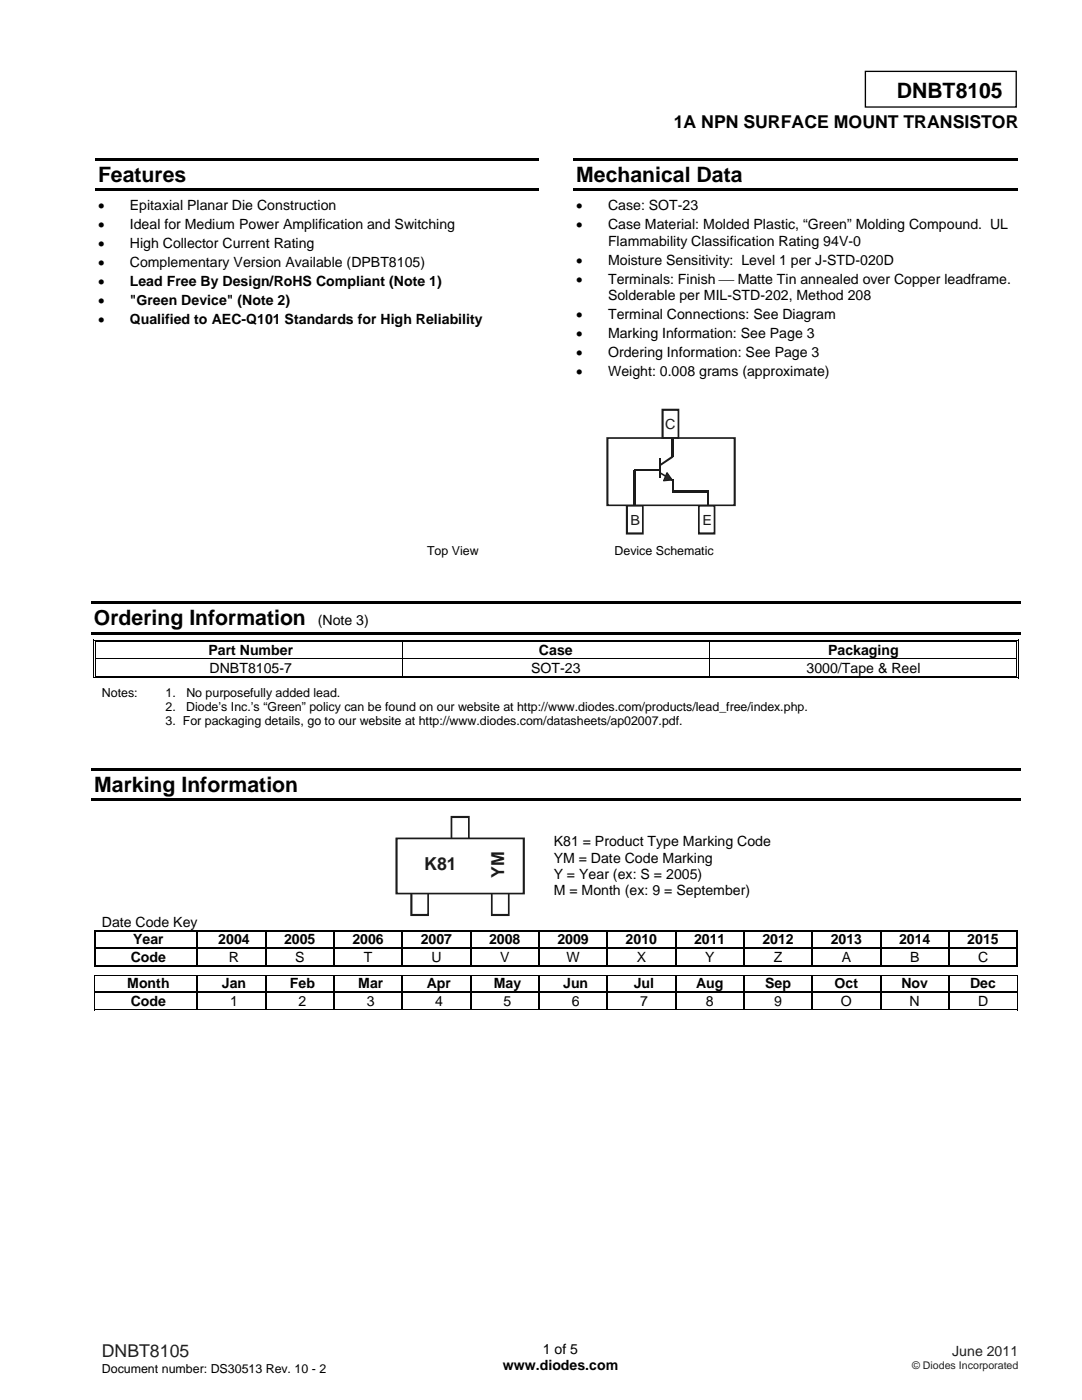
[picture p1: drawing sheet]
<svg xmlns="http://www.w3.org/2000/svg" width="216mm" height="279mm" viewBox="0 0 216 279" stroke-linecap="round" stroke-linejoin="round" font-family="sans-serif">
<defs><g id="words">
<g font-size="4.2">
<text x="178.9" y="19.6">DNBT8105</text>
<text x="19.6" y="36.3">Features</text>
<text x="115" y="36.3">Mechanical Data</text>
<text x="18.7" y="124.8">Ordering Information</text>
<text x="18.8" y="158.1">Marking Information</text>
</g>
<g font-size="3.6" fill="#1f1a17">
<text x="84.7" y="173.6">K81</text>
<text x="100.6" y="175.2" transform="rotate(-90 100.6 175.2)">YM</text>
</g>
<text font-size="3.5" x="134.4" y="25.6">1A NPN SURFACE MOUNT TRANSISTOR</text>
<text font-size="3.5" fill="#231f20" x="20.3" y="270.9">DNBT8105</text>
<g font-size="2.8">
<text x="19.6" y="42">•</text>
<text x="25.9" y="42">Epitaxial Planar Die Construction</text>
<text x="115" y="42">•</text>
<text x="121.3" y="42">Case: SOT-23</text>
<text x="19.6" y="45.8">•</text>
<text x="25.9" y="45.8">Ideal for Medium Power Amplification and Switching</text>
<text x="115" y="45.8">•</text>
<text x="121.3" y="45.8">Case Material: Molded Plastic, “Green” Molding Compound. UL</text>
<text x="19.6" y="49.6">•</text>
<text x="19.6" y="53.3">•</text>
<text x="25.9" y="49.6">High Collector Current Rating</text>
<text x="25.9" y="53.3">Complementary Version Available (DPBT8105)</text>
<text x="115" y="52.8">•</text>
<text x="121.3" y="49">Flammability Classification Rating 94V-0</text>
<text x="121.3" y="52.8">Moisture Sensitivity: Level 1 per J-STD-020D</text>
<text x="19.6" y="57.1">•</text>
<text x="25.9" y="57.1">Lead Free By Design/RoHS Compliant (Note 1)</text>
<text x="115" y="56.6">•</text>
<text x="121.3" y="59.8">Solderable per MIL-STD-202, Method 208</text>
<text x="121.3" y="56.6">Terminals: Finish ⎯Matte Tin annealed over Copper leadframe.</text>
<text x="19.6" y="60.9">•</text>
<text x="19.6" y="64.7">•</text>
<text x="25.9" y="60.9">&quot;Green Device&quot; (Note 2)</text>
<text x="25.9" y="64.7">Qualified to AEC-Q101 Standards for High Reliability</text>
<text x="115" y="63.6">•</text>
<text x="121.3" y="63.6">Terminal Connections: See Diagram</text>
<text x="115" y="67.4">•</text>
<text x="115" y="71.2">•</text>
<text x="121.3" y="67.4">Marking Information: See Page 3</text>
<text x="121.3" y="71.2">Ordering Information: See Page 3</text>
<text x="115" y="75">•</text>
<text x="121.3" y="75">Weight: 0.008 grams (approximate)</text>
<text x="63.4" y="124.8">(Note 3)</text>
<text x="41.6" y="130.8">Part Number</text>
<text x="107.5" y="130.8">Case</text>
<text x="165.2" y="130.8">Packaging</text>
<text x="41.8" y="134.2">DNBT8105-7</text>
<text x="106" y="134.2">SOT-23</text>
<text x="160.9" y="134.2">3000/Tape &amp; Reel</text>
<text x="110.5" y="168.9">K81 = Product Type Marking Code</text>
<text x="110.5" y="172.2">YM = Date Code Marking</text>
<text x="110.5" y="175.4">Y = Year (ex: S = 2005)</text>
<text x="110.5" y="178.6">M = Month (ex: 9 = September)</text>
<text x="20.3" y="185">Date Code Key</text>
<text x="26.1" y="192">Code</text>
<text x="26.6" y="188.5">Year</text>
<text x="43.6" y="188.5">2004</text>
<text x="45.7" y="192">R</text>
<text x="56.7" y="188.5">2005</text>
<text x="58.9" y="192">S</text>
<text x="70.3" y="188.5">2006</text>
<text x="72.6" y="192">T</text>
<text x="83.9" y="188.5">2007</text>
<text x="86.1" y="192">U</text>
<text x="97.6" y="188.5">2008</text>
<text x="99.8" y="192">V</text>
<text x="111.2" y="188.5">2009</text>
<text x="113" y="192">W</text>
<text x="124.8" y="188.5">2010</text>
<text x="127" y="192">X</text>
<text x="138.5" y="188.5">2011</text>
<text x="140.7" y="192">Y</text>
<text x="152.1" y="188.5">2012</text>
<text x="154.4" y="192">Z</text>
<text x="165.8" y="188.5">2013</text>
<text x="168" y="192">A</text>
<text x="179.4" y="188.5">2014</text>
<text x="181.6" y="192">B</text>
<text x="193" y="188.5">2015</text>
<text x="195.2" y="192">C</text>
<text x="25.4" y="197.3">Month</text>
<text x="44.3" y="197.3">Jan</text>
<text x="57.9" y="197.3">Feb</text>
<text x="71.5" y="197.3">Mar</text>
<text x="85.2" y="197.3">Apr</text>
<text x="98.5" y="197.3">May</text>
<text x="112.4" y="197.3">Jun</text>
<text x="126.5" y="197.3">Jul</text>
<text x="138.9" y="197.3">Aug</text>
<text x="152.7" y="197.3">Sep</text>
<text x="166.5" y="197.3">Oct</text>
<text x="179.9" y="197.3">Nov</text>
<text x="193.6" y="197.3">Dec</text>
<text x="26.1" y="200.8">Code</text>
<text x="45.9" y="200.8">1</text>
<text x="59.6" y="200.8">2</text>
<text x="73.2" y="200.8">3</text>
<text x="86.8" y="200.8">4</text>
<text x="100.5" y="200.8">5</text>
<text x="114.1" y="200.8">6</text>
<text x="127.7" y="200.8">7</text>
<text x="140.8" y="200.8">8</text>
<text x="154.5" y="200.8">9</text>
<text x="167.8" y="200.8">O</text>
<text x="181.5" y="200.8">N</text>
<text x="195.1" y="200.8">D</text>
<text x="100.3" y="273.5">www.diodes.com</text>
<text x="108.3" y="270.2">1 of 5</text>
</g>
<g font-size="2.8" fill="#1f1a17">
<text x="132.8" y="85.6">C</text>
<text x="125.8" y="104.8">B</text>
<text x="140.2" y="104.7">E</text>
</g>
<text font-size="2.8" fill="#231f20" x="190" y="270.6">June 2011</text>
<g font-size="2.5">
<text x="85.2" y="110.7">Top View</text>
<text x="122.6" y="110.7">Device Schematic</text>
<text x="20.3" y="139.1">Notes:</text>
<text x="33" y="141.9">2.</text>
<text x="33" y="139.1">1.</text>
<text x="37.2" y="141.9">Diode’s Inc.’s “Green” policy can be found on our website at http://www.diodes.com/products/lead_free/index.php.</text>
<text x="37.2" y="139.1">No purposefully added lead.</text>
<text x="33" y="144.8">3. For packaging details, go to our website at http://www.diodes.com/datasheets/ap02007.pdf.</text>
<text x="20.3" y="274">Document number: DS30513 Rev. 10 - 2</text>
</g>
<text font-size="2.1" fill="#231f20" x="182" y="273.2">© Diodes Incorporated</text>
</g></defs>
<path d="M172.7 14.2h30.1v7.2h-30.1z" fill="none" stroke="#000" stroke-width=".26"/>
<g fill="#000">
<path d="M19 31.5h88.6v.5h-88.6zM19 37.6h88.6v.5h-88.6zM114.4 31.5h88.7v.5h-88.7zM114.4 37.6h88.7v.5h-88.7zM18.2 120h185.5v.5h-185.5zM18.2 126.1h185.5v.5h-185.5zM18.6 127.7h.2v.5h-.2zM18.6 127.7h.5v.1h-.5zM18.6 131.4h.2v.2h-.2zM18.6 135.2h.5v.2h-.5zM18.9 128h.2v.2h-.2zM18.9 131.4h.2v.2h-.2z"/>
<path d="M18.9 134.9h.2v.1h-.2zM80.2 128.2h.1zM80.2 127.7h.5v.1h-.5zM80.2 128h.5v.2h-.5zM80.2 134.9h.5v.1h-.5zM141.5 128.2h.2zM141.5 127.7h.5v.1h-.5zM141.5 128h.5v.2h-.5zM141.5 134.9h.5v.1h-.5zM202.8 127.7h.5v.1h-.5zM202.8 128h.1v.2h-.1zM202.8 131.4h.1v.2h-.1z"/>
<path d="M202.8 135.2h.5v.2h-.5zM202.8 134.9h.1v.1h-.1zM203.1 127.7h.2v.5h-.2zM203.1 131.4h.2v.2h-.2zM203.1 134.9h.2v.5h-.2zM18.3 153.2h185.4v.6h-185.4zM18.3 159.3h185.4v.5h-185.4zM18.7 185.6h.3v.3h-.3zM18.7 189.1h.3v.3h-.3zM18.8 194.5h.1v.2h-.1zM18.8 197.9h.1v.3h-.1zM39.2 185.6h.3v.3h-.3z"/>
<path d="M39.2 189.1h.3v.3h-.3zM39.2 197.9h.3v.3h-.3zM52.9 185.6h.2v.3h-.2zM52.9 189.1h.2v.3h-.2zM52.9 197.9h.2v.3h-.2zM66.5 185.6h.3v.3h-.3zM66.5 189.1h.3v.3h-.3zM66.5 197.9h.3v.3h-.3zM80.2 185.6h.2v.3h-.2zM80.2 189.1h.2v.3h-.2zM80.2 197.9h.2v.3h-.2zM93.8 185.6h.2v.3h-.2z"/>
<path d="M93.8 189.1h.2v.3h-.2zM93.8 197.9h.2v.3h-.2zM107.4 185.6h.3v.3h-.3zM107.4 189.1h.3v.3h-.3zM107.4 197.9h.3v.3h-.3zM121.1 185.6h.2v.3h-.2zM121.1 189.1h.2v.3h-.2zM121.1 197.9h.2v.3h-.2zM134.7 185.6h.2v.3h-.2zM134.7 189.1h.2v.3h-.2zM134.7 197.9h.2v.3h-.2zM148.3 185.6h.3v.3h-.3z"/>
<path d="M148.3 189.1h.3v.3h-.3zM148.3 197.9h.3v.3h-.3zM162 185.6h.2v.3h-.2zM162 189.1h.2v.3h-.2zM162 197.9h.2v.3h-.2zM175.6 185.6h.3v.3h-.3zM175.6 189.1h.3v.3h-.3zM175.6 197.9h.3v.3h-.3zM189.2 185.6h.3v.3h-.3zM189.2 189.1h.3v.3h-.3zM189.2 197.9h.3v.3h-.3zM202.9 185.6h.2v.3h-.2z"/>
<path d="M202.9 185.6h.2v.2h-.2zM202.9 189.1h.2v.3h-.2zM202.9 192.6h.2v.2h-.2zM202.9 194.5h.2v.2h-.2zM202.9 197.9h.2v.3h-.2zM202.9 201.4h.2v.2h-.2z"/>
</g>
<g fill="none" stroke="#000" stroke-width=".2">
<path d="M18.7 128.2v3.2M18.7 131.6v3.8M19 128.2v3.2M19 131.6v3.3M19.1 127.7h61.1M19.1 128.1h61.1M19.1 131.5h183.7M19.1 135.3h183.7M19.1 135h61.1M80.2 128.2v3.2M80.2 131.6v3.3M80.7 127.7h60.8"/>
<path d="M80.7 128.1h60.8M80.7 135h60.8M141.6 128.2v3.2M141.6 131.6v3.3M142 127.7h60.8M142 128.1h60.8M142 135h60.8M202.8 128.2v3.2M202.8 131.6v3.3M203.2 128.2v3.2M203.2 131.6v3.3M18.8 194.6h184.3"/>
<path d="M18.9 194.7v3.2M18.9 198.2v3.4M203 194.7v3.2M203 198.2v3.4M18.8 201.5h184.1"/>
</g>
<g fill="none" stroke="#000" stroke-width=".25">
<path d="M18.7 185.7h20.5M18.7 192.7h20.5M18.9 185.9v3.2M18.9 189.4v3.4M18.9 198.1h20.3M19 189.2h20.2M39.4 185.9v3.2M39.4 189.4v3.4M39.4 194.7v3.2M39.4 198.2v3.2M39.5 185.7h13.4M39.5 189.2h13.4"/>
<path d="M39.5 192.7h13.4M39.5 198.1h13.4M53 185.9v3.2M53 189.4v3.4M53 194.7v3.2M53 198.2v3.2M53.1 185.7h13.4M53.1 189.2h13.4M53.1 192.7h13.4M53.1 198.1h13.4M66.6 185.9v3.2M66.6 189.4v3.4"/>
<path d="M66.6 194.7v3.2M66.6 198.2v3.2M66.8 185.7h13.4M66.8 189.2h13.4M66.8 192.7h13.4M66.8 198.1h13.4M80.3 185.9v3.2M80.3 189.4v3.4M80.3 194.7v3.2M80.3 198.2v3.2M80.4 185.7h13.4M80.4 189.2h13.4"/>
<path d="M80.4 192.7h13.4M80.4 198.1h13.4M93.9 185.9v3.2M93.9 189.4v3.4M93.9 194.7v3.2M93.9 198.2v3.2M94 185.7h13.4M94 189.2h13.4M94 192.7h13.4M94 198.1h13.4M107.5 185.9v3.2M107.5 189.4v3.4"/>
<path d="M107.5 194.7v3.2M107.5 198.2v3.2M107.7 185.7h13.4M107.7 189.2h13.4M107.7 192.7h13.4M107.7 198.1h13.4M121.2 185.9v3.2M121.2 189.4v3.4M121.2 194.7v3.2M121.2 198.2v3.2M121.3 185.7h13.4M121.3 189.2h13.4"/>
<path d="M121.3 192.7h13.4M121.3 198.1h13.4M134.8 185.9v3.2M134.8 189.4v3.4M134.8 194.7v3.2M134.8 198.2v3.2M134.9 185.7h13.4M134.9 189.2h13.4M134.9 192.7h13.4M134.9 198.1h13.4M148.4 185.9v3.2M148.4 189.4v3.4"/>
<path d="M148.4 194.7v3.2M148.4 198.2v3.2M148.6 185.7h13.4M148.6 189.2h13.4M148.6 192.7h13.4M148.6 198.1h13.4M162.1 185.9v3.2M162.1 189.4v3.4M162.1 194.7v3.2M162.1 198.2v3.2M162.2 185.7h13.4M162.2 189.2h13.4"/>
<path d="M162.2 192.7h13.4M162.2 198.1h13.4M175.7 185.9v3.2M175.7 189.4v3.4M175.7 194.7v3.2M175.7 198.2v3.2M175.9 185.7h13.3M175.9 189.2h13.3M175.9 192.7h13.3M175.9 198.1h13.3M189.4 185.9v3.2M189.4 189.4v3.4"/>
<path d="M189.4 194.7v3.2M189.4 198.2v3.2M189.5 185.7h13.4M189.5 189.2h13.4M189.5 192.7h13.4M189.5 198.1h13.4M203 185.9v3.2M203 189.4v3.4"/>
</g>
<path d="M121.2 87.2h25.4v.4h-25.4zM146.6 87.2h.2v.2h-.2zM146.4 87.4h.4v13.5h-.4zM146.6 100.9h.2v.1h-.2zM121.2 100.7h25.4v.3h-25.4zM121 100.9h.2v.1h-.2zM121 87.4h.4v13.5h-.4zM121 87.2h.2v.2h-.2z" fill="#1f1a17"/>
<path d="M141.3 97.9v3" fill="none" stroke="#1f1a17" stroke-width=".34"/>
<path d="M134.2 87.4v3.8" fill="none" stroke="#1f1a17" stroke-width=".42"/>
<path d="M131.7 92.6l2.4-1.6 .3 .3-2.6 1.7z" fill="#1f1a17"/>
<path d="M126.6 93.8h4.9M131.7 91.5v3.9M134.3 95.6v2.5" fill="none" stroke="#1f1a17" stroke-width=".34"/>
<path d="M134.1 98.1h7.2" fill="none" stroke="#1f1a17" stroke-width=".42"/>
<g fill="#1f1a17">
<path d="M131.8 94.3l2.5 1.4-.2 .3-2.4-1.5z"/>
<path d="M132.2 87.2h3.2v.4h-3.2zM135.4 87.4h.2v.2h-.2zM135.2 81.8h.4v5.6h-.4zM135.4 81.6h.2v.2h-.2zM132.2 81.6h3.2v.4h-3.2zM132 81.6h.2v.2h-.2zM132 81.8h.4v5.6h-.4zM132 87.4h.2v.2h-.2z"/>
<path d="M125.1 106.3h3.2v.4h-3.2zM128.3 106.4h.1v.3h-.1zM128.1 100.9h.3v5.5h-.3zM128.3 100.8h.1v.1h-.1zM125.1 100.8h3.2v.3h-3.2zM124.9 100.8h.2v.1h-.2zM124.9 100.9h.4v5.5h-.4zM124.9 106.4h.2v.3h-.2z"/>
<path d="M139.4 106.3h3.2v.4h-3.2zM142.6 106.4h.1v.3h-.1zM142.4 100.9h.3v5.5h-.3zM142.6 100.8h.1v.1h-.1zM139.4 100.8h3.2v.3h-3.2zM139.3 100.8h.1v.1h-.1zM139.3 100.9h.3v5.5h-.3zM139.3 106.4h.1v.3h-.1z"/>
</g>
<path d="M126.7 93.9v7.1" fill="none" stroke="#1f1a17" stroke-width=".42"/>
<path d="M133.1 94.3l1 1.5-1.7 .1z" fill="#2a2b2b"/>
<path d="M133.1 94.3l1 1.5-1.7 .1z" fill="none" stroke="#1f1a17" stroke-width=".25"/>
<g fill="#1f1a17">
<path d="M79.2 167.2h25.3v.3h-25.3zM104.5 167.2h.2v.1h-.2zM104.3 167.3h.4v11h-.4zM104.5 178.3h.2v.2h-.2zM79.2 178.2h25.3v.3h-25.3zM78.9 178.3h.3v.2h-.3zM78.9 167.3h.4v11h-.4zM78.9 167.2h.3v.1h-.3z"/>
<path d="M93.4 163.1h.3v4.2h-.3zM93.6 162.8h.1v.3h-.1zM90.1 162.8h3.5v.5h-3.5zM89.9 162.8h.2v.3h-.2zM89.9 163.1h.4v4.2h-.4z"/>
<path d="M81.9 178.3h.4v4.3h-.4zM81.9 182.6h.2v.2h-.2zM82.1 182.4h3.3v.4h-3.3zM85.4 182.6h.2v.2h-.2zM85.3 178.3h.3v4.3h-.3z"/>
<path d="M98 178.3h.3v4.3h-.3zM98 182.6h.1v.2h-.1zM98.1 182.4h3.4v.4h-3.4zM101.5 182.6h.2v.2h-.2zM101.3 178.3h.4v4.3h-.4z"/>
</g>
<use href="#words"/>
</svg>
